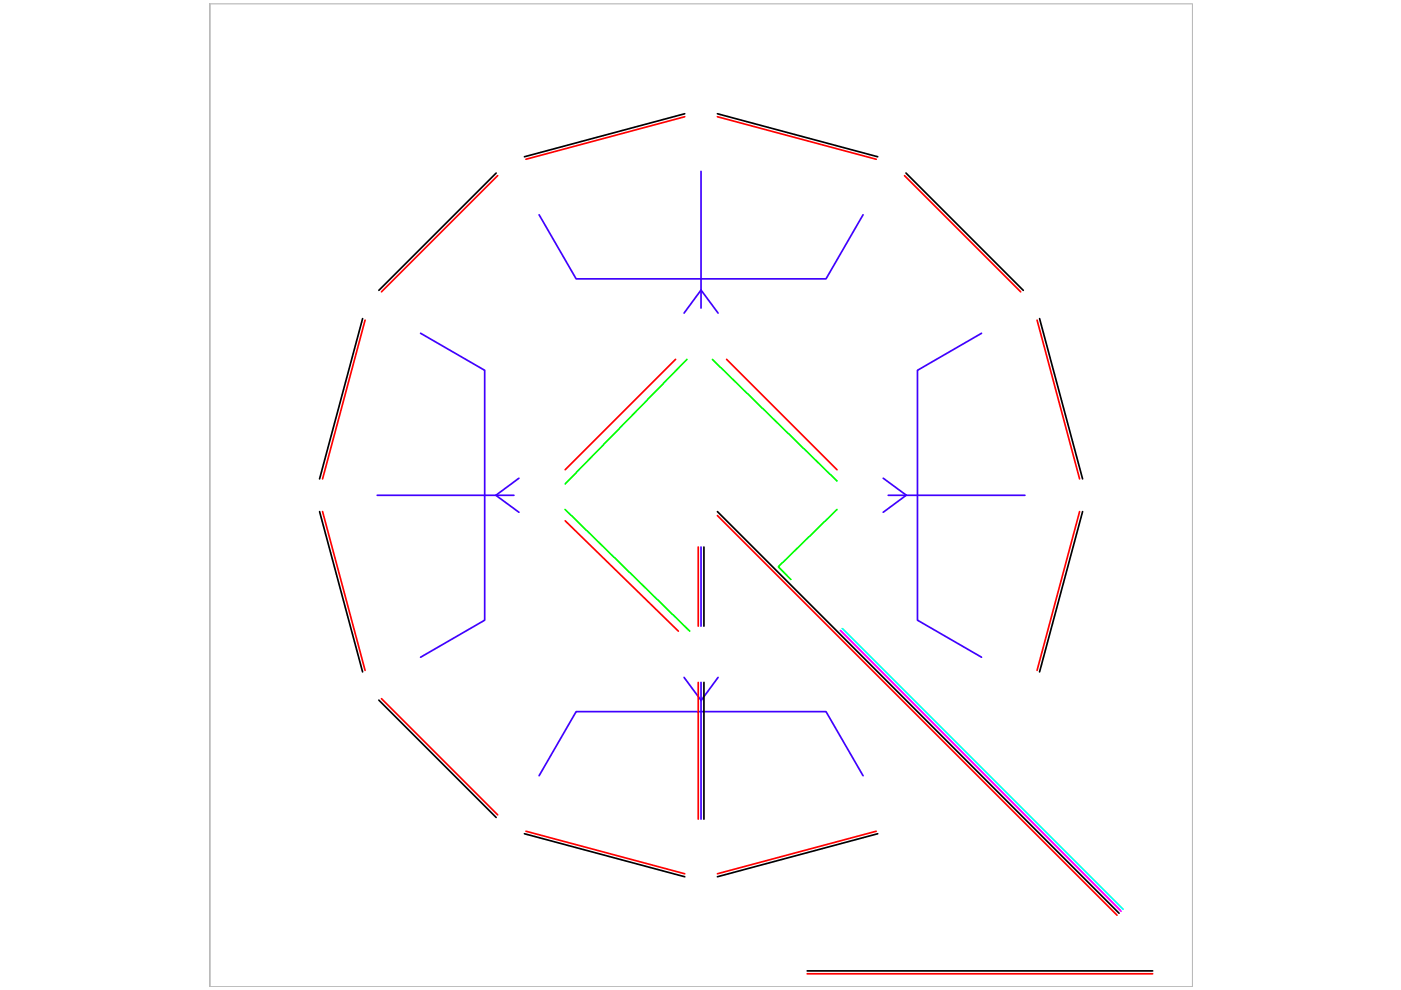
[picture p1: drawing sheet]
<svg xmlns="http://www.w3.org/2000/svg" width="297mm" height="210mm" viewBox="0 0 297 210" stroke-linecap="round" stroke-linejoin="round" font-family="sans-serif">
<!-- layer: Outer Face -->
<path d="M44.5 .8v208.4v-208.4h208.3v208.4h-208.3z" fill="none" stroke="#bababa" stroke-width=".25"/>
<!-- layer: Colour5 -->
<g fill="none" stroke="#3f00ff" stroke-width=".36">
<path d="M148.6 36.3v29M114.3 45.5l7.9 13.6h52.9l7.9-13.6M89.2 70.7l13.6 7.8v53l-13.6 7.8M145 66.4l3.6-4.9 3.7 4.9M208.1 70.7l-13.6 7.8v53l13.6 7.8M80 105h29M110 101.4l-4.9 3.6 4.9 3.6M148.6 116v16.8M187.3 101.4l4.9 3.6-4.9 3.6M188.3 105h29M145 143.6l3.7 4.9 3.6-4.9M148.6 144.7v29"/>
<path d="M114.3 164.5l7.9-13.6h52.9l7.9 13.6"/>
</g>
<!-- layer: Colour1 -->
<path d="M145.6 76.2l-25.8 26.4M151 76.2l26.5 25.8M119.8 108l26.4 25.8M177.5 108l-12.5 12.2 2.7 2.7" fill="none" stroke="#0f0" stroke-width=".36"/>
<!-- layer: +9V -->
<path d="M178.2 133.7l59.5 59.5" fill="none" stroke="#f0f" stroke-width=".36"/>
<!-- layer: +12V -->
<g fill="none" stroke="#000" stroke-width=".36">
<path d="M105.2 36.7l-24.9 24.9M145.2 24.1l-34 9.1M152.1 24.1l34 9.1M192.1 36.7l24.9 24.9M76.9 67.5l-9.1 34M220.4 67.5l9.1 34M67.8 108.5l9.1 34M149.2 116v16.8M152.1 108.5l85.2 85.1M229.5 108.5l-9.1 34M80.3 148.4l24.9 24.9M149.2 144.7v29"/>
<path d="M111.2 176.8l34 9.1M186.1 176.8l-34 9.1M171.1 205.9h73.3"/>
</g>
<!-- layer: +5V -->
<g fill="none" stroke="#f00" stroke-width=".36">
<path d="M105.5 37.2l-24.6 24.7M145.2 24.8l-33.7 9M152.1 24.8l33.7 9M191.8 37.2l24.6 24.7M77.4 67.9l-9 33.6M143.2 76.2l-23.4 23.4M154.1 76.2l23.4 23.4M219.9 67.9l9 33.6M68.4 108.5l9 33.6M119.8 110.4l24 23.4M148 116v16.8M152.1 109.3l84.7 84.7"/>
<path d="M228.9 108.5l-9 33.6M80.9 148.1l24.6 24.7M148 144.7v29M111.5 176.2l33.7 9.1M185.8 176.2l-33.7 9.1"/>
</g>
<!-- layer: BUTTONS -->
<path d="M178.6 133.3l59.5 59.5" fill="none" stroke="#0ff" stroke-width=".36"/>
<!-- layer: +12V -->
<path d="M171.1 206.5h73.3" fill="none" stroke="#f00" stroke-width=".36"/>
</svg>
